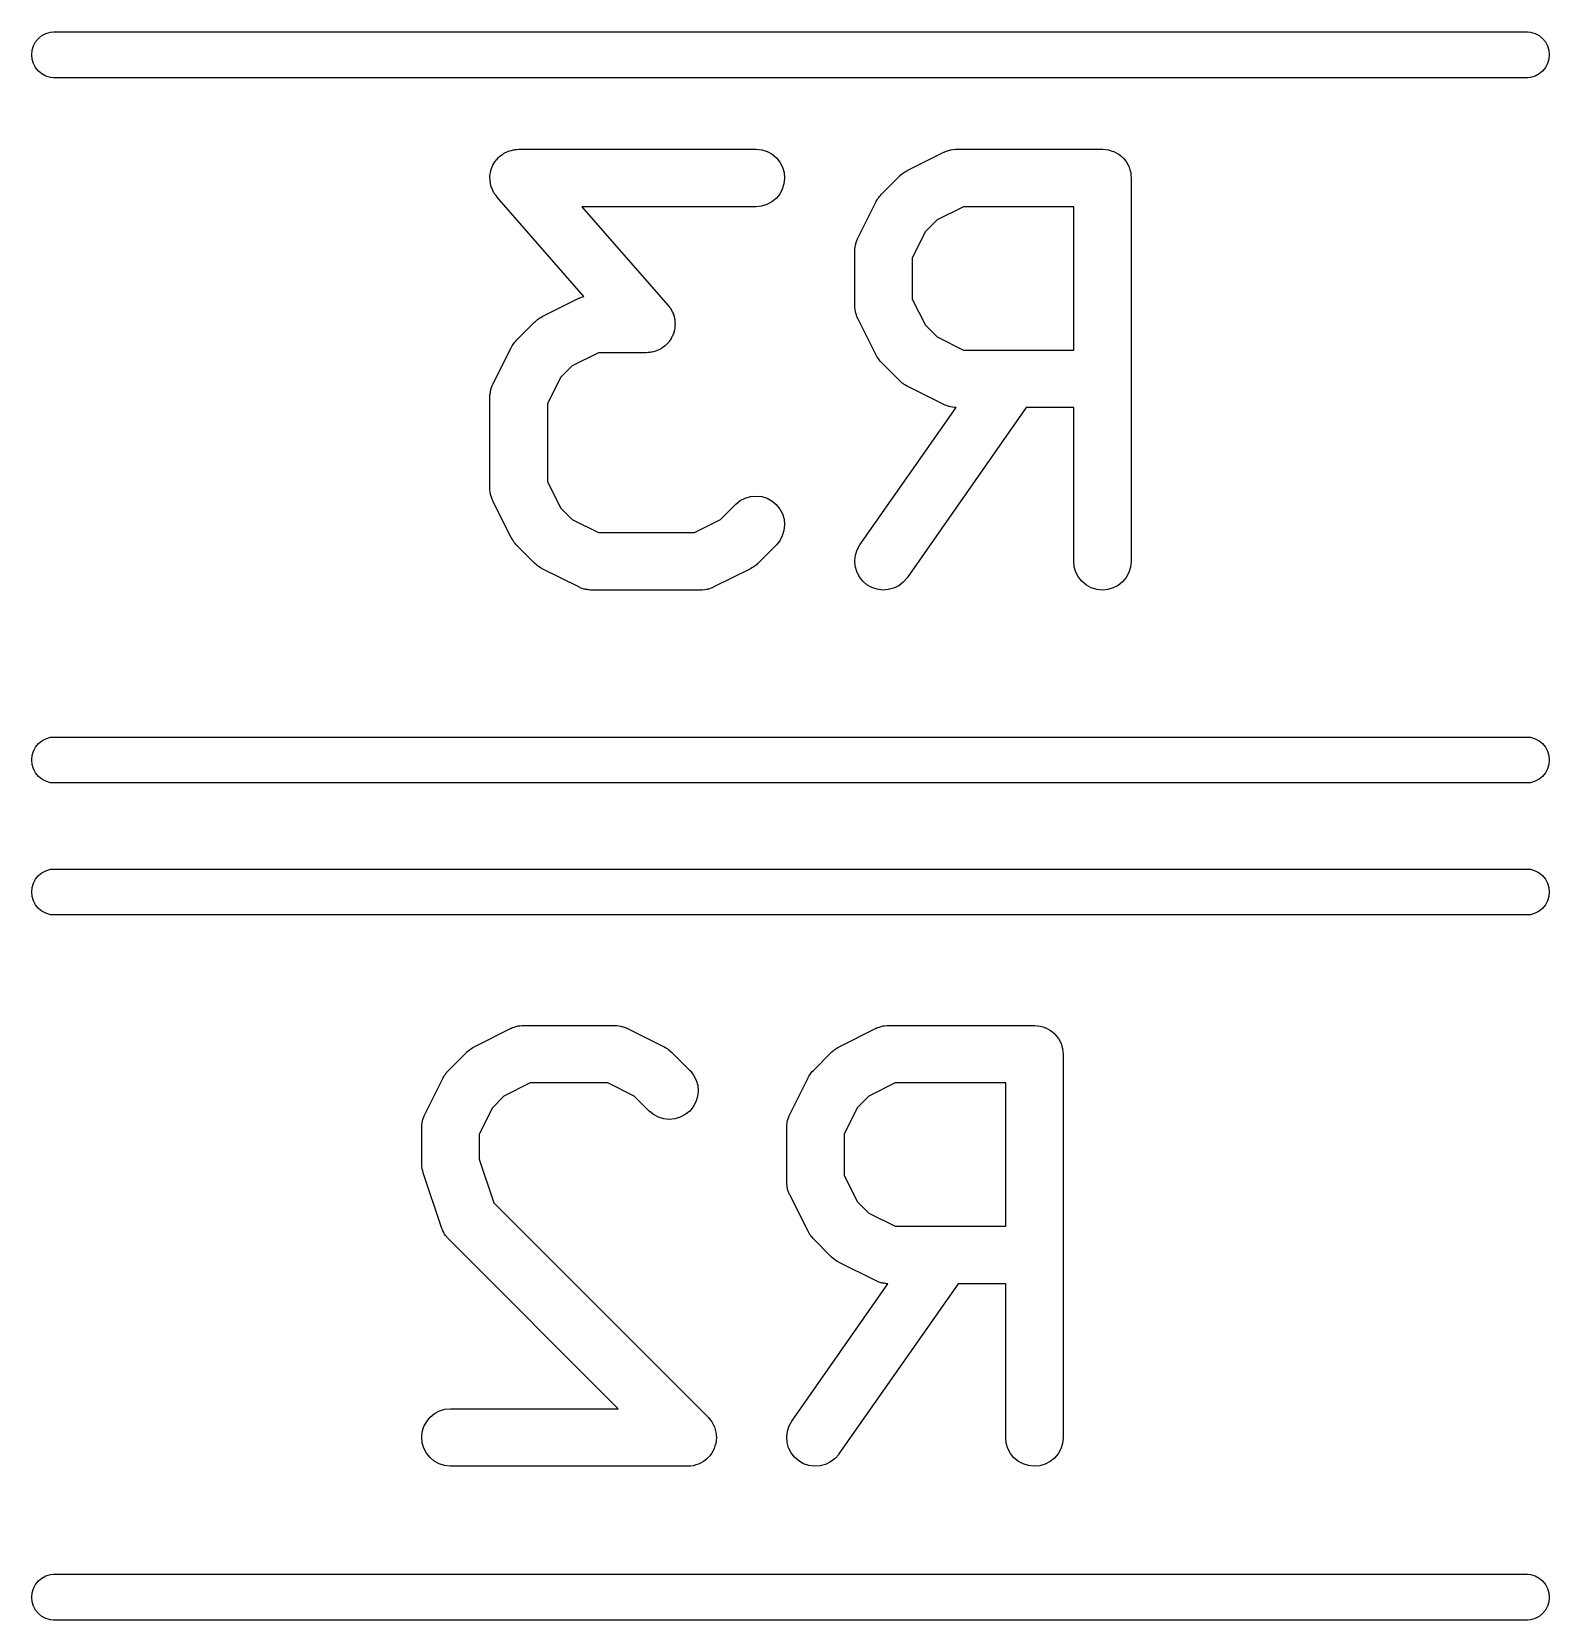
# Model space of a CAD drawing. Extents: x 2.07 to 3.53, y -2.19 to -1.68.
# Drawn here: x 2.065 to 2.221, y -1.8416 to -1.6784 of the extents above.
import ezdxf

# ---------------------------------------------------------------- set-up
doc = ezdxf.new("R2010")
doc.units = 0
doc.header["$MEASUREMENT"] = 0
doc.layers.add('BLACK', color=7, linetype='CONTINUOUS')

msp = doc.modelspace()

# ---------------------------------------------------------------- linework, layer by layer
at = {"layer": 'BLACK', "linetype": 'CONTINUOUS'}
for p, q in [((2.06573, -1.6791), (2.06609, -1.67881)), ((2.06609, -1.67881), (2.0665, -1.67859)), ((2.0665, -1.67859), (2.06695, -1.67845)), ((2.06695, -1.67845), (2.06729, -1.67842)), ((2.06729, -1.67842), (2.21871, -1.67842)), ((2.21871, -1.67842), (2.21905, -1.67845)), ((2.21905, -1.67845), (2.2195, -1.67859)), ((2.2195, -1.67859), (2.21991, -1.67881)), ((2.21991, -1.67881), (2.22027, -1.6791)), ((2.06504, -1.68078), (2.06508, -1.68032)), ((2.06508, -1.68032), (2.06522, -1.67987)), ((2.06522, -1.67987), (2.06544, -1.67946)), ((2.06544, -1.67946), (2.06573, -1.6791)), ((2.22027, -1.6791), (2.22056, -1.67946)), ((2.22056, -1.67946), (2.22078, -1.67987)), ((2.22078, -1.67987), (2.22092, -1.68032)), ((2.22092, -1.68032), (2.22096, -1.68078)), ((2.06508, -1.68124), (2.06504, -1.68078)), ((2.06522, -1.68169), (2.06508, -1.68124)), ((2.06544, -1.6821), (2.06522, -1.68169)), ((2.06573, -1.68246), (2.06544, -1.6821)), ((2.22056, -1.6821), (2.22027, -1.68246)), ((2.22078, -1.68169), (2.22056, -1.6821)), ((2.22092, -1.68124), (2.22078, -1.68169)), ((2.22096, -1.68078), (2.22092, -1.68124)), ((2.06609, -1.68275), (2.06573, -1.68246)), ((2.0665, -1.68297), (2.06609, -1.68275)), ((2.06695, -1.68311), (2.0665, -1.68297)), ((2.06729, -1.68314), (2.06695, -1.68311)), ((2.21871, -1.68314), (2.06729, -1.68314)), ((2.21905, -1.68311), (2.21871, -1.68314)), ((2.2195, -1.68297), (2.21905, -1.68311)), ((2.21991, -1.68275), (2.2195, -1.68297)), ((2.22027, -1.68246), (2.21991, -1.68275)), ((2.11243, -1.69211), (2.11253, -1.69195)), ((2.11253, -1.69195), (2.11262, -1.69179)), ((2.11262, -1.69179), (2.11268, -1.69171)), ((2.11268, -1.69171), (2.11274, -1.69162)), ((2.11274, -1.69162), (2.11287, -1.69149)), ((2.11287, -1.69149), (2.11299, -1.69134)), ((2.11299, -1.69134), (2.11307, -1.69128)), ((2.11307, -1.69128), (2.11314, -1.6912)), ((2.11314, -1.6912), (2.11329, -1.6911)), ((2.11329, -1.6911), (2.11343, -1.69098)), ((2.11343, -1.69098), (2.11352, -1.69093)), ((2.11352, -1.69093), (2.11361, -1.69087)), ((2.11361, -1.69087), (2.11378, -1.6908)), ((2.11378, -1.6908), (2.11394, -1.69071)), ((2.11394, -1.69071), (2.11404, -1.69068)), ((2.11404, -1.69068), (2.11414, -1.69064)), ((2.11414, -1.69064), (2.11432, -1.6906)), ((2.11432, -1.6906), (2.11449, -1.69054)), ((2.11449, -1.69054), (2.1146, -1.69053)), ((2.1146, -1.69053), (2.1147, -1.69051)), ((2.1147, -1.69051), (2.11488, -1.69051)), ((2.11488, -1.69051), (2.11507, -1.69049)), ((2.11507, -1.69049), (2.13944, -1.69049)), ((2.13944, -1.69049), (2.13948, -1.69049)), ((2.13948, -1.69049), (2.14005, -1.69055)), ((2.14005, -1.69055), (2.1406, -1.69073)), ((2.1406, -1.69073), (2.14111, -1.691)), ((2.14111, -1.691), (2.14155, -1.69137)), ((2.14155, -1.69137), (2.14191, -1.69182)), ((2.14191, -1.69182), (2.14218, -1.69233)), ((2.15499, -1.69267), (2.15874, -1.6908)), ((2.15874, -1.6908), (2.15878, -1.69078)), ((2.15878, -1.69078), (2.15886, -1.69075)), ((2.15886, -1.69075), (2.15894, -1.69071)), ((2.15894, -1.69071), (2.15913, -1.69065)), ((2.15913, -1.69065), (2.15932, -1.69058)), ((2.15932, -1.69058), (2.1594, -1.69057)), ((2.1594, -1.69057), (2.15949, -1.69054)), ((2.15949, -1.69054), (2.15969, -1.69052)), ((2.15969, -1.69052), (2.15989, -1.69049)), ((2.15989, -1.69049), (2.15997, -1.6905)), ((2.15997, -1.6905), (2.16006, -1.69049)), ((2.16006, -1.69049), (2.17506, -1.69049)), ((2.17506, -1.69049), (2.17508, -1.69049)), ((2.17508, -1.69049), (2.17508, -1.69049)), ((2.17508, -1.69049), (2.17508, -1.69049)), ((2.17508, -1.69049), (2.1751, -1.69049)), ((2.1751, -1.69049), (2.17538, -1.69052)), ((2.17538, -1.69052), (2.17565, -1.69055)), ((2.17565, -1.69055), (2.17566, -1.69055)), ((2.17566, -1.69055), (2.17567, -1.69055)), ((2.17567, -1.69055), (2.17594, -1.69064)), ((2.17594, -1.69064), (2.1762, -1.69072)), ((2.1762, -1.69072), (2.17621, -1.69072)), ((2.17621, -1.69072), (2.17622, -1.69073)), ((2.17622, -1.69073), (2.17647, -1.69086)), ((2.17647, -1.69086), (2.17671, -1.69099)), ((2.17671, -1.69099), (2.17672, -1.691)), ((2.17672, -1.691), (2.17673, -1.691)), ((2.17673, -1.691), (2.17694, -1.69118)), ((2.17694, -1.69118), (2.17715, -1.69136)), ((2.17715, -1.69136), (2.17716, -1.69137)), ((2.17716, -1.69137), (2.17717, -1.69137)), ((2.17717, -1.69137), (2.17734, -1.69159)), ((2.17734, -1.69159), (2.17752, -1.69181)), ((2.17752, -1.69181), (2.17752, -1.69182)), ((2.17752, -1.69182), (2.17753, -1.69182)), ((2.17753, -1.69182), (2.17766, -1.69207)), ((2.11211, -1.69342), (2.11212, -1.69332)), ((2.11213, -1.6936), (2.11211, -1.69342)), ((2.11212, -1.69321), (2.11215, -1.69303)), ((2.11212, -1.69332), (2.11212, -1.69321)), ((2.11213, -1.69379), (2.11213, -1.6936)), ((2.11215, -1.69303), (2.11217, -1.69285)), ((2.11217, -1.69285), (2.1122, -1.69275)), ((2.1122, -1.69275), (2.11222, -1.69265)), ((2.11222, -1.69265), (2.11229, -1.69247)), ((2.11229, -1.69247), (2.11234, -1.6923)), ((2.11234, -1.6923), (2.11239, -1.6922)), ((2.11239, -1.6922), (2.11243, -1.69211)), ((2.14218, -1.69233), (2.14234, -1.69289)), ((2.14239, -1.69346), (2.14233, -1.69403)), ((2.14234, -1.69289), (2.14239, -1.69346)), ((2.15235, -1.6951), (2.15422, -1.69323)), ((2.15422, -1.69323), (2.15425, -1.6932)), ((2.15425, -1.6932), (2.15438, -1.69309)), ((2.15438, -1.69309), (2.1545, -1.69298)), ((2.1545, -1.69298), (2.15461, -1.69292)), ((2.15461, -1.69292), (2.1547, -1.69284)), ((2.1547, -1.69284), (2.15485, -1.69276)), ((2.15485, -1.69276), (2.15499, -1.69267)), ((2.17766, -1.69207), (2.17779, -1.69231)), ((2.17779, -1.69231), (2.17779, -1.69232)), ((2.17779, -1.69232), (2.1778, -1.69233)), ((2.1778, -1.69233), (2.17788, -1.6926)), ((2.17788, -1.6926), (2.17796, -1.69287)), ((2.17796, -1.69287), (2.17796, -1.69288)), ((2.17796, -1.69288), (2.17796, -1.69289)), ((2.17796, -1.69289), (2.17798, -1.69316)), ((2.17798, -1.69316), (2.17801, -1.69344)), ((2.17801, -1.69344), (2.17801, -1.73281)), ((2.11216, -1.69389), (2.11213, -1.69379)), ((2.11217, -1.69399), (2.11216, -1.69389)), ((2.11222, -1.69417), (2.11217, -1.69399)), ((2.11226, -1.69435), (2.11222, -1.69417)), ((2.1123, -1.69445), (2.11226, -1.69435)), ((2.11233, -1.69455), (2.1123, -1.69445)), ((2.11241, -1.69471), (2.11233, -1.69455)), ((2.11249, -1.69488), (2.11241, -1.69471)), ((2.11255, -1.69497), (2.11249, -1.69488)), ((2.1126, -1.69506), (2.11255, -1.69497)), ((2.11271, -1.6952), (2.1126, -1.69506)), ((2.11282, -1.69535), (2.11271, -1.6952)), ((2.14189, -1.69509), (2.14152, -1.69554)), ((2.14216, -1.69458), (2.14189, -1.69509)), ((2.14233, -1.69403), (2.14216, -1.69458)), ((2.15213, -1.69535), (2.15224, -1.69523)), ((2.15224, -1.69523), (2.15235, -1.6951)), ((2.11284, -1.69538), (2.11282, -1.69535)), ((2.12178, -1.7056), (2.11284, -1.69538)), ((2.13944, -1.69639), (2.12157, -1.69639)), ((2.12157, -1.69639), (2.13041, -1.70649)), ((2.14001, -1.69634), (2.13944, -1.69639)), ((2.14056, -1.69617), (2.14001, -1.69634)), ((2.14107, -1.6959), (2.14056, -1.69617)), ((2.14152, -1.69554), (2.14107, -1.6959)), ((2.14992, -1.69962), (2.1518, -1.69587)), ((2.1518, -1.69587), (2.15181, -1.69583)), ((2.15181, -1.69583), (2.1519, -1.69569)), ((2.1519, -1.69569), (2.15198, -1.69555)), ((2.15198, -1.69555), (2.15206, -1.69545)), ((2.15206, -1.69545), (2.15213, -1.69535)), ((2.16076, -1.69639), (2.15806, -1.69774)), ((2.17211, -1.69639), (2.16076, -1.69639)), ((2.17211, -1.71111), (2.17211, -1.69639)), ((2.15806, -1.69774), (2.15686, -1.69894)), ((2.14971, -1.70016), (2.14979, -1.69997)), ((2.14979, -1.69997), (2.14985, -1.69978)), ((2.14985, -1.69978), (2.14989, -1.6997)), ((2.14989, -1.6997), (2.14992, -1.69962)), ((2.15686, -1.69894), (2.15551, -1.70164)), ((2.14961, -1.7009), (2.14962, -1.70081)), ((2.14961, -1.70094), (2.14961, -1.7009)), ((2.14961, -1.70656), (2.14961, -1.70094)), ((2.14962, -1.70072), (2.14965, -1.70053)), ((2.14962, -1.70081), (2.14962, -1.70072)), ((2.14965, -1.70053), (2.14967, -1.70033)), ((2.14967, -1.70033), (2.1497, -1.70024)), ((2.1497, -1.70024), (2.14971, -1.70016)), ((2.15551, -1.70164), (2.15551, -1.70587)), ((2.1175, -1.70767), (2.12124, -1.7058)), ((2.12124, -1.7058), (2.12128, -1.70578)), ((2.12128, -1.70578), (2.12136, -1.70575)), ((2.12136, -1.70575), (2.12144, -1.70571)), ((2.12144, -1.70571), (2.12163, -1.70565)), ((2.12163, -1.70565), (2.12178, -1.7056)), ((2.13041, -1.70649), (2.13044, -1.70653)), ((2.13044, -1.70653), (2.13054, -1.70668)), ((2.14962, -1.70665), (2.14961, -1.70656)), ((2.14961, -1.70674), (2.14962, -1.70665)), ((2.15551, -1.70587), (2.15686, -1.70856)), ((2.11485, -1.7101), (2.11673, -1.70823)), ((2.11673, -1.70823), (2.11676, -1.7082)), ((2.11676, -1.7082), (2.11689, -1.70809)), ((2.11689, -1.70809), (2.11701, -1.70798)), ((2.11701, -1.70798), (2.11711, -1.70791)), ((2.11711, -1.70791), (2.11721, -1.70784)), ((2.11721, -1.70784), (2.11735, -1.70776)), ((2.11735, -1.70776), (2.1175, -1.70767)), ((2.13054, -1.70668), (2.13066, -1.70682)), ((2.13066, -1.70682), (2.13071, -1.70691)), ((2.13071, -1.70691), (2.13077, -1.707)), ((2.13077, -1.707), (2.13084, -1.70717)), ((2.13084, -1.70717), (2.13093, -1.70733)), ((2.13093, -1.70733), (2.13096, -1.70743)), ((2.13096, -1.70743), (2.131, -1.70753)), ((2.131, -1.70753), (2.13104, -1.70771)), ((2.13104, -1.70771), (2.13109, -1.70788)), ((2.13109, -1.70788), (2.1311, -1.70799)), ((2.1311, -1.70799), (2.13112, -1.70809)), ((2.13112, -1.70809), (2.13113, -1.70827)), ((2.13113, -1.70827), (2.13114, -1.70846)), ((2.14965, -1.70694), (2.14961, -1.70674)), ((2.14967, -1.70714), (2.14965, -1.70694)), ((2.14969, -1.70722), (2.14967, -1.70714)), ((2.1497, -1.70731), (2.14969, -1.70722)), ((2.14977, -1.7075), (2.1497, -1.70731)), ((2.14983, -1.70769), (2.14977, -1.7075)), ((2.14987, -1.70777), (2.14983, -1.70769)), ((2.1499, -1.70785), (2.14987, -1.70777)), ((2.14992, -1.70788), (2.1499, -1.70785)), ((2.1518, -1.71163), (2.14992, -1.70788)), ((2.13082, -1.70977), (2.13073, -1.70993)), ((2.13086, -1.70967), (2.13082, -1.70977)), ((2.13091, -1.70958), (2.13086, -1.70967)), ((2.13097, -1.70941), (2.13091, -1.70958)), ((2.13103, -1.70923), (2.13097, -1.70941)), ((2.13105, -1.70913), (2.13103, -1.70923)), ((2.13108, -1.70903), (2.13105, -1.70913)), ((2.1311, -1.70885), (2.13108, -1.70903)), ((2.13113, -1.70867), (2.1311, -1.70885)), ((2.13114, -1.70846), (2.13113, -1.70856)), ((2.13113, -1.70856), (2.13113, -1.70867)), ((2.15686, -1.70856), (2.15806, -1.70976)), ((2.15806, -1.70976), (2.16076, -1.71111)), ((2.11243, -1.71462), (2.1143, -1.71087)), ((2.1143, -1.71087), (2.11432, -1.71083)), ((2.11432, -1.71083), (2.11441, -1.71069)), ((2.11441, -1.71069), (2.11449, -1.71055)), ((2.11449, -1.71055), (2.11457, -1.71045)), ((2.11457, -1.71045), (2.11463, -1.71035)), ((2.11463, -1.71035), (2.11475, -1.71023)), ((2.11475, -1.71023), (2.11485, -1.7101)), ((2.12326, -1.71139), (2.12056, -1.71274)), ((2.12819, -1.71139), (2.12326, -1.71139)), ((2.12837, -1.71137), (2.12819, -1.71139)), ((2.12856, -1.71137), (2.12837, -1.71137)), ((2.12866, -1.71134), (2.12856, -1.71137)), ((2.12876, -1.71133), (2.12866, -1.71134)), ((2.12894, -1.71128), (2.12876, -1.71133)), ((2.12912, -1.71124), (2.12894, -1.71128)), ((2.12922, -1.7112), (2.12912, -1.71124)), ((2.12931, -1.71117), (2.12922, -1.7112)), ((2.12948, -1.71108), (2.12931, -1.71117)), ((2.12965, -1.71101), (2.12948, -1.71108)), ((2.12973, -1.71095), (2.12965, -1.71101)), ((2.12982, -1.7109), (2.12973, -1.71095)), ((2.12997, -1.71078), (2.12982, -1.7109)), ((2.13012, -1.71067), (2.12997, -1.71078)), ((2.13019, -1.7106), (2.13012, -1.71067)), ((2.13027, -1.71053), (2.13019, -1.7106)), ((2.13039, -1.71039), (2.13027, -1.71053)), ((2.13052, -1.71026), (2.13039, -1.71039)), ((2.13057, -1.71017), (2.13052, -1.71026)), ((2.13064, -1.71009), (2.13057, -1.71017)), ((2.13073, -1.70993), (2.13064, -1.71009)), ((2.16076, -1.71111), (2.17211, -1.71111)), ((2.12056, -1.71274), (2.11937, -1.71394)), ((2.15188, -1.71177), (2.1518, -1.71163)), ((2.15196, -1.71192), (2.15188, -1.71177)), ((2.15204, -1.71202), (2.15196, -1.71192)), ((2.1521, -1.71212), (2.15204, -1.71202)), ((2.15222, -1.71224), (2.1521, -1.71212)), ((2.15232, -1.71237), (2.15222, -1.71224)), ((2.15235, -1.7124), (2.15232, -1.71237)), ((2.15422, -1.71428), (2.15235, -1.7124)), ((2.11229, -1.71497), (2.11235, -1.71477)), ((2.11235, -1.71477), (2.11239, -1.7147)), ((2.11239, -1.7147), (2.11243, -1.71462)), ((2.11937, -1.71394), (2.11802, -1.71663)), ((2.15435, -1.71438), (2.15422, -1.71428)), ((2.15447, -1.7145), (2.15435, -1.71438)), ((2.15457, -1.71456), (2.15447, -1.7145)), ((2.15467, -1.71464), (2.15457, -1.71456)), ((2.15481, -1.71472), (2.15467, -1.71464)), ((2.15495, -1.71481), (2.15481, -1.71472)), ((2.15499, -1.71483), (2.15495, -1.71481)), ((2.11211, -1.7159), (2.11212, -1.71581)), ((2.11211, -1.71594), (2.11211, -1.7159)), ((2.11211, -1.72531), (2.11211, -1.71594)), ((2.11212, -1.71572), (2.11216, -1.71552)), ((2.11212, -1.71581), (2.11212, -1.71572)), ((2.11216, -1.71552), (2.11218, -1.71532)), ((2.11218, -1.71532), (2.1122, -1.71524)), ((2.1122, -1.71524), (2.11222, -1.71515)), ((2.11222, -1.71515), (2.11229, -1.71497)), ((2.15874, -1.7167), (2.15499, -1.71483)), ((2.11802, -1.71663), (2.11802, -1.72461)), ((2.15014, -1.73112), (2.16001, -1.71701)), ((2.16722, -1.71702), (2.15498, -1.7345)), ((2.15882, -1.71673), (2.15874, -1.7167)), ((2.1589, -1.71678), (2.15882, -1.71673)), ((2.15909, -1.71684), (2.1589, -1.71678)), ((2.15928, -1.71691), (2.15909, -1.71684)), ((2.15936, -1.71692), (2.15928, -1.71691)), ((2.15945, -1.71695), (2.15936, -1.71692)), ((2.15965, -1.71697), (2.15945, -1.71695)), ((2.15985, -1.71701), (2.15965, -1.71697)), ((2.15993, -1.71701), (2.15985, -1.71701)), ((2.16001, -1.71701), (2.15993, -1.71701)), ((2.17211, -1.71702), (2.16722, -1.71702)), ((2.17211, -1.73281), (2.17211, -1.71702)), ((2.11212, -1.7254), (2.11211, -1.72531)), ((2.11212, -1.72548), (2.11212, -1.7254)), ((2.11215, -1.72568), (2.11212, -1.72548)), ((2.11217, -1.72588), (2.11215, -1.72568)), ((2.11219, -1.72597), (2.11217, -1.72588)), ((2.11221, -1.72605), (2.11219, -1.72597)), ((2.11228, -1.72624), (2.11221, -1.72605)), ((2.11802, -1.72461), (2.11937, -1.72731)), ((2.13834, -1.72632), (2.1389, -1.72616)), ((2.1389, -1.72616), (2.13947, -1.72611)), ((2.13947, -1.72611), (2.14004, -1.72617)), ((2.14004, -1.72617), (2.14059, -1.72634)), ((2.11234, -1.72644), (2.11228, -1.72624)), ((2.11238, -1.72651), (2.11234, -1.72644)), ((2.11241, -1.72659), (2.11238, -1.72651)), ((2.11243, -1.72663), (2.11241, -1.72659)), ((2.1143, -1.73038), (2.11243, -1.72663)), ((2.11937, -1.72731), (2.12056, -1.72851)), ((2.13581, -1.72851), (2.13735, -1.72697)), ((2.13735, -1.72697), (2.13738, -1.72694)), ((2.13738, -1.72694), (2.13783, -1.72658)), ((2.13783, -1.72658), (2.13834, -1.72632)), ((2.14059, -1.72634), (2.1411, -1.72662)), ((2.1411, -1.72662), (2.14154, -1.72699)), ((2.14154, -1.72699), (2.1419, -1.72744)), ((2.1419, -1.72744), (2.14217, -1.72795)), ((2.12056, -1.72851), (2.12326, -1.72986)), ((2.13312, -1.72986), (2.13581, -1.72851)), ((2.14217, -1.72795), (2.14234, -1.7285)), ((2.14239, -1.72907), (2.14233, -1.72964)), ((2.14234, -1.7285), (2.14239, -1.72907)), ((2.11439, -1.73052), (2.1143, -1.73038)), ((2.11446, -1.73067), (2.11439, -1.73052)), ((2.11454, -1.73076), (2.11446, -1.73067)), ((2.11461, -1.73087), (2.11454, -1.73076)), ((2.11472, -1.73099), (2.11461, -1.73087)), ((2.11482, -1.73112), (2.11472, -1.73099)), ((2.11485, -1.73115), (2.11482, -1.73112)), ((2.12326, -1.72986), (2.13312, -1.72986)), ((2.14189, -1.7307), (2.14153, -1.73115)), ((2.14216, -1.7302), (2.14189, -1.7307)), ((2.14233, -1.72964), (2.14216, -1.7302)), ((2.14986, -1.73162), (2.15014, -1.73112)), ((2.11673, -1.73302), (2.11485, -1.73115)), ((2.14153, -1.73115), (2.13965, -1.73302)), ((2.14961, -1.73274), (2.14968, -1.73217)), ((2.14965, -1.73331), (2.14961, -1.73274)), ((2.14968, -1.73217), (2.14986, -1.73162)), ((2.11686, -1.73313), (2.11673, -1.73302)), ((2.11698, -1.73324), (2.11686, -1.73313)), ((2.11708, -1.73331), (2.11698, -1.73324)), ((2.11717, -1.73339), (2.11708, -1.73331)), ((2.11732, -1.73347), (2.11717, -1.73339)), ((2.11746, -1.73356), (2.11732, -1.73347)), ((2.1175, -1.73358), (2.11746, -1.73356)), ((2.12124, -1.73545), (2.1175, -1.73358)), ((2.13888, -1.73358), (2.13513, -1.73545)), ((2.13902, -1.73349), (2.13888, -1.73358)), ((2.13917, -1.73341), (2.13902, -1.73349)), ((2.13927, -1.73334), (2.13917, -1.73341)), ((2.13937, -1.73327), (2.13927, -1.73334)), ((2.13949, -1.73316), (2.13937, -1.73327)), ((2.13962, -1.73305), (2.13949, -1.73316)), ((2.13965, -1.73302), (2.13962, -1.73305)), ((2.14981, -1.73387), (2.14965, -1.73331)), ((2.15006, -1.73438), (2.14981, -1.73387)), ((2.15042, -1.73484), (2.15006, -1.73438)), ((2.17216, -1.73338), (2.17211, -1.73281)), ((2.17233, -1.73394), (2.17216, -1.73338)), ((2.1726, -1.73444), (2.17233, -1.73394)), ((2.17777, -1.73397), (2.1775, -1.73448)), ((2.17795, -1.73342), (2.17777, -1.73397)), ((2.17801, -1.73285), (2.17795, -1.73342)), ((2.17801, -1.73281), (2.17801, -1.73285)), ((2.12133, -1.73548), (2.12124, -1.73545)), ((2.1214, -1.73552), (2.12133, -1.73548)), ((2.12159, -1.73559), (2.1214, -1.73552)), ((2.12178, -1.73566), (2.12159, -1.73559)), ((2.12187, -1.73567), (2.12178, -1.73566)), ((2.12195, -1.7357), (2.12187, -1.73567)), ((2.12215, -1.73572), (2.12195, -1.7357)), ((2.12235, -1.73576), (2.12215, -1.73572)), ((2.12244, -1.73575), (2.12235, -1.73576)), ((2.12252, -1.73576), (2.12244, -1.73575)), ((2.12257, -1.73576), (2.12252, -1.73576)), ((2.13381, -1.73576), (2.12257, -1.73576)), ((2.1339, -1.73575), (2.13381, -1.73576)), ((2.13399, -1.73576), (2.1339, -1.73575)), ((2.13419, -1.73573), (2.13399, -1.73576)), ((2.13439, -1.73571), (2.13419, -1.73573)), ((2.13447, -1.73568), (2.13439, -1.73571)), ((2.13456, -1.73567), (2.13447, -1.73568)), ((2.13475, -1.7356), (2.13456, -1.73567)), ((2.13494, -1.73554), (2.13475, -1.7356)), ((2.13502, -1.7355), (2.13494, -1.73554)), ((2.1351, -1.73547), (2.13502, -1.7355)), ((2.13513, -1.73545), (2.1351, -1.73547)), ((2.15085, -1.73522), (2.15042, -1.73484)), ((2.15135, -1.7355), (2.15085, -1.73522)), ((2.1519, -1.73569), (2.15135, -1.7355)), ((2.15247, -1.73576), (2.1519, -1.73569)), ((2.15304, -1.73572), (2.15247, -1.73576)), ((2.1536, -1.73557), (2.15304, -1.73572)), ((2.15412, -1.73532), (2.1536, -1.73557)), ((2.15458, -1.73497), (2.15412, -1.73532)), ((2.15496, -1.73454), (2.15458, -1.73497)), ((2.15498, -1.7345), (2.15496, -1.73454)), ((2.17296, -1.73489), (2.1726, -1.73444)), ((2.17341, -1.73526), (2.17296, -1.73489)), ((2.17391, -1.73553), (2.17341, -1.73526)), ((2.17447, -1.7357), (2.17391, -1.73553)), ((2.17504, -1.73576), (2.17447, -1.7357)), ((2.17561, -1.73571), (2.17504, -1.73576)), ((2.17616, -1.73555), (2.17561, -1.73571)), ((2.17668, -1.73528), (2.17616, -1.73555)), ((2.17712, -1.73492), (2.17668, -1.73528)), ((2.1775, -1.73448), (2.17712, -1.73492)), ((2.06508, -1.75276), (2.06522, -1.75231)), ((2.06522, -1.75231), (2.06544, -1.7519)), ((2.06544, -1.7519), (2.06573, -1.75154)), ((2.06573, -1.75154), (2.06609, -1.75125)), ((2.06609, -1.75125), (2.0665, -1.75103)), ((2.0665, -1.75103), (2.06695, -1.75089)), ((2.06695, -1.75089), (2.06729, -1.75086)), ((2.06729, -1.75086), (2.21871, -1.75086)), ((2.21871, -1.75086), (2.21905, -1.75089)), ((2.21905, -1.75089), (2.2195, -1.75103)), ((2.2195, -1.75103), (2.21991, -1.75125)), ((2.21991, -1.75125), (2.22027, -1.75154)), ((2.22027, -1.75154), (2.22056, -1.7519)), ((2.22056, -1.7519), (2.22078, -1.75231)), ((2.22078, -1.75231), (2.22092, -1.75276)), ((2.06504, -1.75322), (2.06508, -1.75276)), ((2.06508, -1.75368), (2.06504, -1.75322)), ((2.06522, -1.75413), (2.06508, -1.75368)), ((2.22092, -1.75368), (2.22078, -1.75413)), ((2.22092, -1.75276), (2.22096, -1.75322)), ((2.22096, -1.75322), (2.22092, -1.75368)), ((2.06544, -1.75454), (2.06522, -1.75413)), ((2.06573, -1.7549), (2.06544, -1.75454)), ((2.06609, -1.75519), (2.06573, -1.7549)), ((2.0665, -1.75541), (2.06609, -1.75519)), ((2.06695, -1.75555), (2.0665, -1.75541)), ((2.06729, -1.75558), (2.06695, -1.75555)), ((2.21871, -1.75558), (2.06729, -1.75558)), ((2.21905, -1.75555), (2.21871, -1.75558)), ((2.2195, -1.75541), (2.21905, -1.75555)), ((2.21991, -1.75519), (2.2195, -1.75541)), ((2.22027, -1.7549), (2.21991, -1.75519)), ((2.22056, -1.75454), (2.22027, -1.7549)), ((2.22078, -1.75413), (2.22056, -1.75454)), ((2.06544, -1.76546), (2.06573, -1.7651)), ((2.06573, -1.7651), (2.06609, -1.76481)), ((2.06609, -1.76481), (2.0665, -1.76459)), ((2.0665, -1.76459), (2.06695, -1.76445)), ((2.06695, -1.76445), (2.06729, -1.76442)), ((2.06729, -1.76442), (2.21871, -1.76442)), ((2.21871, -1.76442), (2.21905, -1.76445)), ((2.21905, -1.76445), (2.2195, -1.76459)), ((2.2195, -1.76459), (2.21991, -1.76481)), ((2.21991, -1.76481), (2.22027, -1.7651)), ((2.22027, -1.7651), (2.22056, -1.76546)), ((2.06504, -1.76678), (2.06508, -1.76632)), ((2.06508, -1.76724), (2.06504, -1.76678)), ((2.06508, -1.76632), (2.06522, -1.76587)), ((2.06522, -1.76587), (2.06544, -1.76546)), ((2.22056, -1.76546), (2.22078, -1.76587)), ((2.22078, -1.76587), (2.22092, -1.76632)), ((2.22092, -1.76632), (2.22096, -1.76678)), ((2.22096, -1.76678), (2.22092, -1.76724)), ((2.06522, -1.76769), (2.06508, -1.76724)), ((2.06544, -1.7681), (2.06522, -1.76769)), ((2.06573, -1.76846), (2.06544, -1.7681)), ((2.06609, -1.76875), (2.06573, -1.76846)), ((2.22027, -1.76846), (2.21991, -1.76875)), ((2.22056, -1.7681), (2.22027, -1.76846)), ((2.22078, -1.76769), (2.22056, -1.7681)), ((2.22092, -1.76724), (2.22078, -1.76769)), ((2.0665, -1.76897), (2.06609, -1.76875)), ((2.06695, -1.76911), (2.0665, -1.76897)), ((2.06729, -1.76914), (2.06695, -1.76911)), ((2.21871, -1.76914), (2.06729, -1.76914)), ((2.21905, -1.76911), (2.21871, -1.76914)), ((2.2195, -1.76897), (2.21905, -1.76911)), ((2.21991, -1.76875), (2.2195, -1.76897)), ((2.1105, -1.78267), (2.11424, -1.7808)), ((2.11424, -1.7808), (2.11428, -1.78078)), ((2.11428, -1.78078), (2.11436, -1.78075)), ((2.11436, -1.78075), (2.11444, -1.78071)), ((2.11444, -1.78071), (2.11463, -1.78065)), ((2.11463, -1.78065), (2.11482, -1.78058)), ((2.11482, -1.78058), (2.11491, -1.78057)), ((2.11491, -1.78057), (2.11499, -1.78054)), ((2.11499, -1.78054), (2.11519, -1.78052)), ((2.11519, -1.78052), (2.11539, -1.78049)), ((2.11539, -1.78049), (2.11548, -1.7805)), ((2.11548, -1.7805), (2.11557, -1.78049)), ((2.11557, -1.78049), (2.12494, -1.78049)), ((2.12494, -1.78049), (2.12498, -1.78049)), ((2.12498, -1.78049), (2.12507, -1.7805)), ((2.12507, -1.7805), (2.12515, -1.7805)), ((2.12515, -1.7805), (2.12535, -1.78053)), ((2.12535, -1.78053), (2.12555, -1.78055)), ((2.12555, -1.78055), (2.12564, -1.78058)), ((2.12564, -1.78058), (2.12572, -1.78059)), ((2.12572, -1.78059), (2.12591, -1.78067)), ((2.12591, -1.78067), (2.1261, -1.78073)), ((2.1261, -1.78073), (2.12618, -1.78077)), ((2.12618, -1.78077), (2.12626, -1.7808)), ((2.12626, -1.7808), (2.13001, -1.78267)), ((2.14799, -1.78267), (2.15174, -1.7808)), ((2.15174, -1.7808), (2.15178, -1.78078)), ((2.15178, -1.78078), (2.15186, -1.78075)), ((2.15186, -1.78075), (2.15194, -1.78071)), ((2.15194, -1.78071), (2.15213, -1.78065)), ((2.15213, -1.78065), (2.15232, -1.78058)), ((2.15232, -1.78058), (2.1524, -1.78057)), ((2.1524, -1.78057), (2.15249, -1.78054)), ((2.15249, -1.78054), (2.15269, -1.78052)), ((2.15269, -1.78052), (2.15289, -1.78049)), ((2.15289, -1.78049), (2.15297, -1.7805)), ((2.15297, -1.7805), (2.15306, -1.78049)), ((2.15306, -1.78049), (2.16806, -1.78049)), ((2.16806, -1.78049), (2.16808, -1.78049)), ((2.16808, -1.78049), (2.16808, -1.78049)), ((2.16808, -1.78049), (2.16808, -1.78049)), ((2.16808, -1.78049), (2.1681, -1.78049)), ((2.1681, -1.78049), (2.16838, -1.78052)), ((2.16838, -1.78052), (2.16865, -1.78055)), ((2.16865, -1.78055), (2.16866, -1.78055)), ((2.16866, -1.78055), (2.16867, -1.78055)), ((2.16867, -1.78055), (2.16894, -1.78064)), ((2.16894, -1.78064), (2.1692, -1.78072)), ((2.1692, -1.78072), (2.16921, -1.78072)), ((2.16921, -1.78072), (2.16922, -1.78073)), ((2.16922, -1.78073), (2.16947, -1.78086)), ((2.16947, -1.78086), (2.16971, -1.78099)), ((2.16971, -1.78099), (2.16972, -1.781)), ((2.16972, -1.781), (2.16973, -1.781)), ((2.16973, -1.781), (2.16994, -1.78118)), ((2.16994, -1.78118), (2.17015, -1.78136)), ((2.17015, -1.78136), (2.17016, -1.78137)), ((2.17016, -1.78137), (2.17017, -1.78137)), ((2.17017, -1.78137), (2.17034, -1.78159)), ((2.17034, -1.78159), (2.17052, -1.78181)), ((2.10785, -1.7851), (2.10973, -1.78323)), ((2.10973, -1.78323), (2.10976, -1.7832)), ((2.10976, -1.7832), (2.10989, -1.78309)), ((2.10989, -1.78309), (2.11001, -1.78298)), ((2.11001, -1.78298), (2.11011, -1.78292)), ((2.11011, -1.78292), (2.11021, -1.78284)), ((2.11021, -1.78284), (2.11035, -1.78276)), ((2.11035, -1.78276), (2.1105, -1.78267)), ((2.13001, -1.78267), (2.13005, -1.78269)), ((2.13005, -1.78269), (2.13019, -1.78278)), ((2.13019, -1.78278), (2.13033, -1.78286)), ((2.13033, -1.78286), (2.13043, -1.78294)), ((2.13043, -1.78294), (2.13053, -1.78301)), ((2.13053, -1.78301), (2.13065, -1.78312)), ((2.13065, -1.78312), (2.13078, -1.78323)), ((2.13078, -1.78323), (2.13265, -1.7851)), ((2.14535, -1.7851), (2.14722, -1.78323)), ((2.14722, -1.78323), (2.14725, -1.7832)), ((2.14725, -1.7832), (2.14738, -1.78309)), ((2.14738, -1.78309), (2.1475, -1.78298)), ((2.1475, -1.78298), (2.14761, -1.78292)), ((2.14761, -1.78292), (2.1477, -1.78284)), ((2.1477, -1.78284), (2.14785, -1.78276)), ((2.14785, -1.78276), (2.14799, -1.78267)), ((2.17052, -1.78181), (2.17052, -1.78182)), ((2.17052, -1.78182), (2.17053, -1.78182)), ((2.17053, -1.78182), (2.17066, -1.78207)), ((2.17066, -1.78207), (2.17079, -1.78231)), ((2.17079, -1.78231), (2.17079, -1.78232)), ((2.17079, -1.78232), (2.1708, -1.78233)), ((2.1708, -1.78233), (2.17088, -1.7826)), ((2.17088, -1.7826), (2.17096, -1.78287)), ((2.17096, -1.78287), (2.17096, -1.78288)), ((2.17096, -1.78288), (2.17096, -1.78289)), ((2.17096, -1.78289), (2.17098, -1.78316)), ((2.17098, -1.78316), (2.17101, -1.78344)), ((2.17101, -1.78344), (2.17101, -1.82281)), ((2.10543, -1.78962), (2.1073, -1.78587)), ((2.1073, -1.78587), (2.10732, -1.78583)), ((2.10732, -1.78583), (2.10741, -1.78569)), ((2.10741, -1.78569), (2.10749, -1.78555)), ((2.10749, -1.78555), (2.10757, -1.78545)), ((2.10757, -1.78545), (2.10763, -1.78535)), ((2.10763, -1.78535), (2.10775, -1.78523)), ((2.10775, -1.78523), (2.10785, -1.7851)), ((2.11626, -1.78639), (2.11356, -1.78774)), ((2.12424, -1.78639), (2.11626, -1.78639)), ((2.12694, -1.78774), (2.12424, -1.78639)), ((2.13265, -1.7851), (2.13268, -1.78513)), ((2.13268, -1.78513), (2.13304, -1.78558)), ((2.13304, -1.78558), (2.13331, -1.78609)), ((2.13331, -1.78609), (2.13347, -1.78665)), ((2.14292, -1.78962), (2.1448, -1.78587)), ((2.1448, -1.78587), (2.14481, -1.78583)), ((2.14481, -1.78583), (2.1449, -1.78569)), ((2.1449, -1.78569), (2.14498, -1.78555)), ((2.14498, -1.78555), (2.14506, -1.78545)), ((2.14506, -1.78545), (2.14513, -1.78535)), ((2.14513, -1.78535), (2.14524, -1.78523)), ((2.14524, -1.78523), (2.14535, -1.7851)), ((2.15376, -1.78639), (2.15106, -1.78774)), ((2.16511, -1.78639), (2.15376, -1.78639)), ((2.16511, -1.80111), (2.16511, -1.78639)), ((2.11356, -1.78774), (2.11237, -1.78894)), ((2.12848, -1.78928), (2.12694, -1.78774)), ((2.13345, -1.78779), (2.13328, -1.78834)), ((2.13352, -1.78722), (2.13345, -1.78779)), ((2.13347, -1.78665), (2.13352, -1.78722)), ((2.15106, -1.78774), (2.14986, -1.78894)), ((2.10529, -1.78997), (2.10535, -1.78978)), ((2.10535, -1.78978), (2.10539, -1.7897)), ((2.10539, -1.7897), (2.10543, -1.78962)), ((2.11237, -1.78894), (2.11102, -1.79164)), ((2.12892, -1.78964), (2.12848, -1.78928)), ((2.12943, -1.78992), (2.12892, -1.78964)), ((2.13219, -1.78965), (2.13168, -1.78992)), ((2.13264, -1.78929), (2.13219, -1.78965)), ((2.13301, -1.78885), (2.13264, -1.78929)), ((2.13328, -1.78834), (2.13301, -1.78885)), ((2.14279, -1.78997), (2.14285, -1.78978)), ((2.14285, -1.78978), (2.14289, -1.7897)), ((2.14289, -1.7897), (2.14292, -1.78962)), ((2.14986, -1.78894), (2.14851, -1.79164)), ((2.10511, -1.7909), (2.10512, -1.79081)), ((2.10511, -1.79094), (2.10511, -1.7909)), ((2.10511, -1.79469), (2.10511, -1.79094)), ((2.10512, -1.79072), (2.10516, -1.79053)), ((2.10512, -1.79081), (2.10512, -1.79072)), ((2.10516, -1.79053), (2.10518, -1.79033)), ((2.10518, -1.79033), (2.1052, -1.79024)), ((2.1052, -1.79024), (2.10522, -1.79016)), ((2.10522, -1.79016), (2.10529, -1.78997)), ((2.12998, -1.79008), (2.12943, -1.78992)), ((2.13055, -1.79014), (2.12998, -1.79008)), ((2.13113, -1.79009), (2.13055, -1.79014)), ((2.13168, -1.78992), (2.13113, -1.79009)), ((2.14261, -1.7909), (2.14262, -1.79081)), ((2.14261, -1.79094), (2.14261, -1.7909)), ((2.14261, -1.79656), (2.14261, -1.79094)), ((2.14262, -1.79072), (2.14265, -1.79053)), ((2.14262, -1.79081), (2.14262, -1.79072)), ((2.14265, -1.79053), (2.14267, -1.79033)), ((2.14267, -1.79033), (2.1427, -1.79024)), ((2.1427, -1.79024), (2.14271, -1.79016)), ((2.14271, -1.79016), (2.14279, -1.78997)), ((2.11102, -1.79164), (2.11102, -1.79421)), ((2.14851, -1.79164), (2.14851, -1.79587)), ((2.10513, -1.79485), (2.10511, -1.79469)), ((2.11102, -1.79421), (2.11252, -1.79872)), ((2.10513, -1.79502), (2.10513, -1.79485)), ((2.10516, -1.79514), (2.10513, -1.79502)), ((2.10517, -1.79526), (2.10516, -1.79514)), ((2.10522, -1.79542), (2.10517, -1.79526)), ((2.10525, -1.79558), (2.10522, -1.79542)), ((2.10527, -1.79562), (2.10525, -1.79558)), ((2.10714, -1.80125), (2.10527, -1.79562)), ((2.14851, -1.79587), (2.14986, -1.79856)), ((2.14262, -1.79665), (2.14261, -1.79656)), ((2.14261, -1.79674), (2.14262, -1.79665)), ((2.14265, -1.79694), (2.14261, -1.79674)), ((2.14267, -1.79714), (2.14265, -1.79694)), ((2.14269, -1.79722), (2.14267, -1.79714)), ((2.1427, -1.79731), (2.14269, -1.79722)), ((2.14277, -1.7975), (2.1427, -1.79731)), ((2.14283, -1.79769), (2.14277, -1.7975)), ((2.14287, -1.79777), (2.14283, -1.79769)), ((2.1429, -1.79785), (2.14287, -1.79777)), ((2.14292, -1.79788), (2.1429, -1.79785)), ((2.1448, -1.80163), (2.14292, -1.79788)), ((2.11252, -1.79872), (2.13453, -1.82072)), ((2.14986, -1.79856), (2.15106, -1.79976)), ((2.10718, -1.80133), (2.10714, -1.80125)), ((2.15106, -1.79976), (2.15376, -1.80111)), ((2.15376, -1.80111), (2.16511, -1.80111)), ((2.1072, -1.80141), (2.10718, -1.80133)), ((2.10729, -1.80159), (2.1072, -1.80141)), ((2.10737, -1.80177), (2.10729, -1.80159)), ((2.10742, -1.80184), (2.10737, -1.80177)), ((2.10746, -1.80192), (2.10742, -1.80184)), ((2.10759, -1.80208), (2.10746, -1.80192)), ((2.10771, -1.80224), (2.10759, -1.80208)), ((2.10777, -1.8023), (2.10771, -1.80224)), ((2.10782, -1.80237), (2.10777, -1.8023)), ((2.10785, -1.8024), (2.10782, -1.80237)), ((2.12531, -1.81986), (2.10785, -1.8024)), ((2.14488, -1.80177), (2.1448, -1.80163)), ((2.14496, -1.80192), (2.14488, -1.80177)), ((2.14504, -1.80202), (2.14496, -1.80192)), ((2.1451, -1.80212), (2.14504, -1.80202)), ((2.14522, -1.80224), (2.1451, -1.80212)), ((2.14532, -1.80237), (2.14522, -1.80224)), ((2.14535, -1.8024), (2.14532, -1.80237)), ((2.14722, -1.80428), (2.14535, -1.8024)), ((2.14735, -1.80438), (2.14722, -1.80428)), ((2.14747, -1.8045), (2.14735, -1.80438)), ((2.14757, -1.80456), (2.14747, -1.8045)), ((2.14767, -1.80464), (2.14757, -1.80456)), ((2.14781, -1.80472), (2.14767, -1.80464)), ((2.14795, -1.80481), (2.14781, -1.80472)), ((2.14799, -1.80483), (2.14795, -1.80481)), ((2.15174, -1.8067), (2.14799, -1.80483)), ((2.14314, -1.82112), (2.15301, -1.80701)), ((2.16022, -1.80702), (2.14798, -1.8245)), ((2.15182, -1.80673), (2.15174, -1.8067)), ((2.1519, -1.80678), (2.15182, -1.80673)), ((2.15209, -1.80684), (2.1519, -1.80678)), ((2.15228, -1.80691), (2.15209, -1.80684)), ((2.15236, -1.80692), (2.15228, -1.80691)), ((2.15245, -1.80695), (2.15236, -1.80692)), ((2.15265, -1.80697), (2.15245, -1.80695)), ((2.15285, -1.80701), (2.15265, -1.80697)), ((2.15293, -1.80701), (2.15285, -1.80701)), ((2.15301, -1.80701), (2.15293, -1.80701)), ((2.16511, -1.80702), (2.16022, -1.80702)), ((2.16511, -1.82281), (2.16511, -1.80702)), ((2.10562, -1.82116), (2.10599, -1.82072)), ((2.10599, -1.82072), (2.10643, -1.82035)), ((2.10643, -1.82035), (2.10694, -1.82008)), ((2.10694, -1.82008), (2.10749, -1.81991)), ((2.10749, -1.81991), (2.10807, -1.81986)), ((2.10807, -1.81986), (2.12531, -1.81986)), ((2.13453, -1.82072), (2.13455, -1.82074)), ((2.13455, -1.82074), (2.13455, -1.82074)), ((2.13455, -1.82074), (2.13455, -1.82074)), ((2.13455, -1.82074), (2.13456, -1.82075)), ((2.13456, -1.82075), (2.13473, -1.82098)), ((2.10511, -1.82279), (2.10517, -1.82222)), ((2.10517, -1.82222), (2.10534, -1.82167)), ((2.10534, -1.82167), (2.10562, -1.82116)), ((2.13473, -1.82098), (2.13491, -1.82119)), ((2.13491, -1.82119), (2.13491, -1.8212)), ((2.13491, -1.8212), (2.13491, -1.8212)), ((2.13491, -1.8212), (2.13505, -1.82146)), ((2.13505, -1.82146), (2.13518, -1.8217)), ((2.13518, -1.8217), (2.13518, -1.82171)), ((2.13518, -1.82171), (2.13518, -1.82171)), ((2.13518, -1.82171), (2.13526, -1.82199)), ((2.13526, -1.82199), (2.13534, -1.82226)), ((2.13534, -1.82226), (2.13534, -1.82226)), ((2.13534, -1.82226), (2.13534, -1.82227)), ((2.13534, -1.82227), (2.13537, -1.82255)), ((2.14261, -1.82274), (2.14268, -1.82217)), ((2.14268, -1.82217), (2.14286, -1.82162)), ((2.14286, -1.82162), (2.14314, -1.82112)), ((2.10517, -1.82336), (2.10511, -1.82279)), ((2.10533, -1.82392), (2.10517, -1.82336)), ((2.1056, -1.82443), (2.10533, -1.82392)), ((2.13516, -1.82396), (2.13502, -1.82422)), ((2.13524, -1.82368), (2.13516, -1.82395)), ((2.13516, -1.82395), (2.13516, -1.82396)), ((2.13516, -1.82396), (2.13516, -1.82396)), ((2.13533, -1.82341), (2.13524, -1.82368)), ((2.13536, -1.82312), (2.13533, -1.8234)), ((2.13533, -1.8234), (2.13533, -1.82341)), ((2.13533, -1.82341), (2.13533, -1.82341)), ((2.13539, -1.82284), (2.13536, -1.82312)), ((2.13537, -1.82255), (2.13539, -1.82283)), ((2.13539, -1.82283), (2.13539, -1.82284)), ((2.13539, -1.82284), (2.13539, -1.82284)), ((2.14265, -1.82331), (2.14261, -1.82274)), ((2.14281, -1.82387), (2.14265, -1.82331)), ((2.14306, -1.82438), (2.14281, -1.82387)), ((2.16516, -1.82338), (2.16511, -1.82281)), ((2.16533, -1.82394), (2.16516, -1.82338)), ((2.1656, -1.82444), (2.16533, -1.82394)), ((2.17077, -1.82397), (2.1705, -1.82448)), ((2.17095, -1.82342), (2.17077, -1.82397)), ((2.17101, -1.82285), (2.17095, -1.82342)), ((2.17101, -1.82281), (2.17101, -1.82285)), ((2.10596, -1.82488), (2.1056, -1.82443)), ((2.1064, -1.82525), (2.10596, -1.82488)), ((2.1069, -1.82552), (2.1064, -1.82525)), ((2.10745, -1.8257), (2.1069, -1.82552)), ((2.10803, -1.82576), (2.10745, -1.8257)), ((2.10807, -1.82576), (2.10803, -1.82576)), ((2.13244, -1.82576), (2.10807, -1.82576)), ((2.13272, -1.82574), (2.13244, -1.82576)), ((2.133, -1.82571), (2.13272, -1.82574)), ((2.13301, -1.82571), (2.133, -1.82571)), ((2.13328, -1.82563), (2.13301, -1.82571)), ((2.13301, -1.82571), (2.13301, -1.82571)), ((2.13355, -1.82554), (2.13328, -1.82563)), ((2.13356, -1.82554), (2.13355, -1.82554)), ((2.13381, -1.82541), (2.13356, -1.82554)), ((2.13356, -1.82554), (2.13356, -1.82554)), ((2.13406, -1.82528), (2.13381, -1.82541)), ((2.13407, -1.82527), (2.13406, -1.82528)), ((2.13429, -1.82509), (2.13407, -1.82527)), ((2.13407, -1.82527), (2.13407, -1.82527)), ((2.13451, -1.82491), (2.13429, -1.82509)), ((2.13452, -1.82491), (2.13451, -1.82491)), ((2.13451, -1.82491), (2.13451, -1.82491)), ((2.1347, -1.82469), (2.13452, -1.82491)), ((2.13488, -1.82447), (2.1347, -1.82469)), ((2.13489, -1.82446), (2.13488, -1.82447)), ((2.13488, -1.82447), (2.13488, -1.82447)), ((2.13502, -1.82422), (2.13489, -1.82446)), ((2.14342, -1.82484), (2.14306, -1.82438)), ((2.14385, -1.82522), (2.14342, -1.82484)), ((2.14435, -1.8255), (2.14385, -1.82522)), ((2.1449, -1.82569), (2.14435, -1.8255)), ((2.14547, -1.82576), (2.1449, -1.82569)), ((2.14604, -1.82572), (2.14547, -1.82576)), ((2.1466, -1.82557), (2.14604, -1.82572)), ((2.14712, -1.82532), (2.1466, -1.82557)), ((2.14758, -1.82497), (2.14712, -1.82532)), ((2.14796, -1.82454), (2.14758, -1.82497)), ((2.14798, -1.8245), (2.14796, -1.82454)), ((2.16596, -1.82489), (2.1656, -1.82444)), ((2.16641, -1.82526), (2.16596, -1.82489)), ((2.16691, -1.82553), (2.16641, -1.82526)), ((2.16747, -1.8257), (2.16691, -1.82553)), ((2.16804, -1.82576), (2.16747, -1.8257)), ((2.16861, -1.82571), (2.16804, -1.82576)), ((2.16916, -1.82555), (2.16861, -1.82571)), ((2.16968, -1.82528), (2.16916, -1.82555)), ((2.17012, -1.82492), (2.16968, -1.82528)), ((2.1705, -1.82448), (2.17012, -1.82492)), ((2.06609, -1.83725), (2.0665, -1.83703)), ((2.0665, -1.83703), (2.06695, -1.83689)), ((2.06695, -1.83689), (2.06729, -1.83686)), ((2.06729, -1.83686), (2.21871, -1.83686)), ((2.21871, -1.83686), (2.21905, -1.83689)), ((2.21905, -1.83689), (2.2195, -1.83703)), ((2.2195, -1.83703), (2.21991, -1.83725)), ((2.06504, -1.83922), (2.06508, -1.83876)), ((2.06508, -1.83876), (2.06522, -1.83831)), ((2.06522, -1.83831), (2.06544, -1.8379)), ((2.06544, -1.8379), (2.06573, -1.83754)), ((2.06573, -1.83754), (2.06609, -1.83725)), ((2.21991, -1.83725), (2.22027, -1.83754)), ((2.22027, -1.83754), (2.22056, -1.8379)), ((2.22056, -1.8379), (2.22078, -1.83831)), ((2.22078, -1.83831), (2.22092, -1.83876)), ((2.22092, -1.83876), (2.22096, -1.83922)), ((2.06508, -1.83968), (2.06504, -1.83922)), ((2.06522, -1.84013), (2.06508, -1.83968)), ((2.06544, -1.84054), (2.06522, -1.84013)), ((2.22078, -1.84013), (2.22056, -1.84054)), ((2.22092, -1.83968), (2.22078, -1.84013)), ((2.22096, -1.83922), (2.22092, -1.83968)), ((2.06573, -1.8409), (2.06544, -1.84054)), ((2.06609, -1.84119), (2.06573, -1.8409)), ((2.0665, -1.84141), (2.06609, -1.84119)), ((2.06695, -1.84155), (2.0665, -1.84141)), ((2.06729, -1.84158), (2.06695, -1.84155)), ((2.21871, -1.84158), (2.06729, -1.84158)), ((2.21905, -1.84155), (2.21871, -1.84158)), ((2.2195, -1.84141), (2.21905, -1.84155)), ((2.21991, -1.84119), (2.2195, -1.84141)), ((2.22027, -1.8409), (2.21991, -1.84119)), ((2.22056, -1.84054), (2.22027, -1.8409))]:
    msp.add_line(p, q, dxfattribs=at)

doc.saveas('drawing.dxf')
